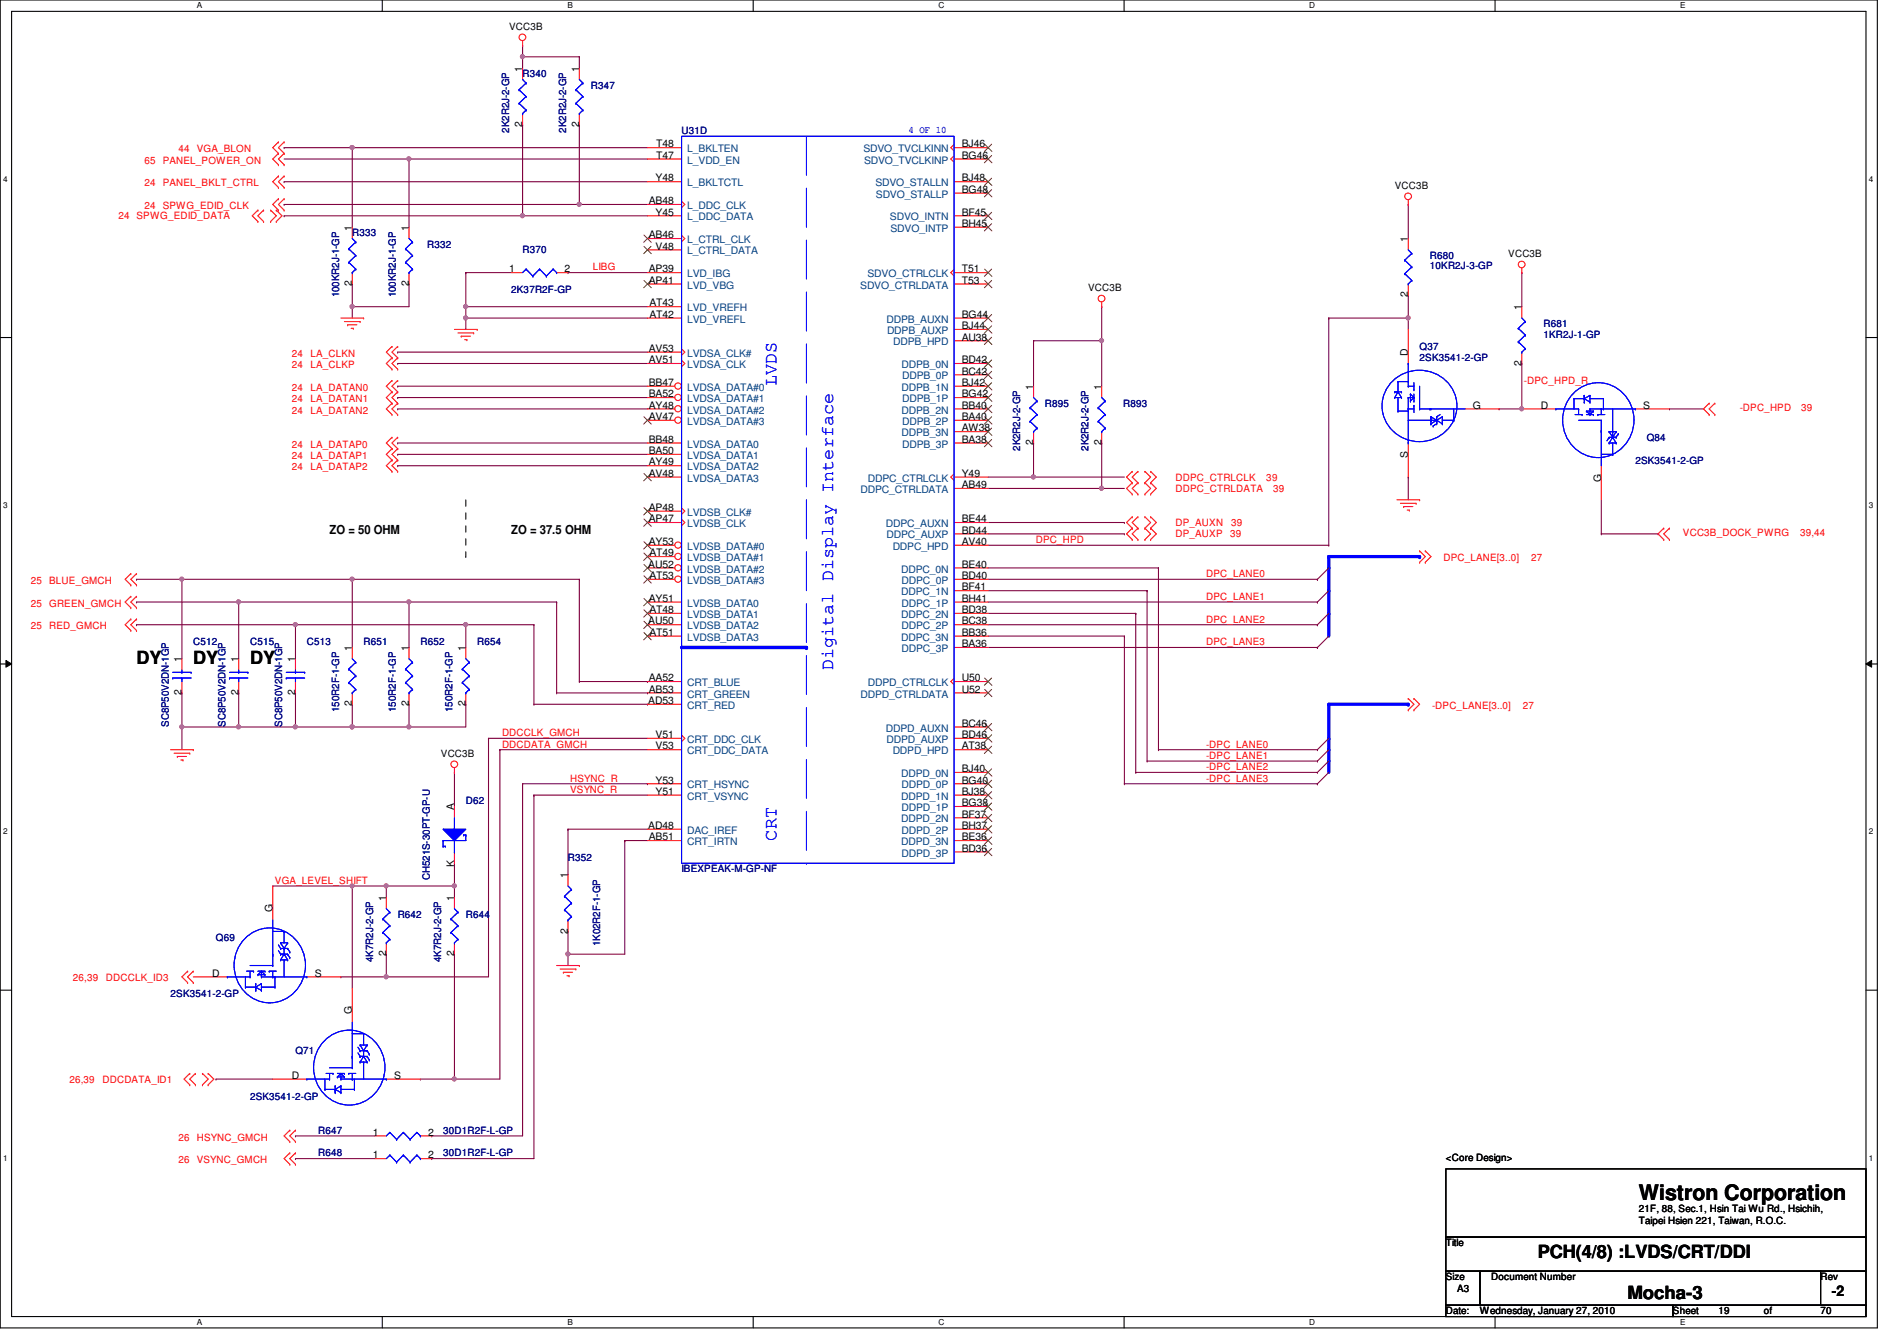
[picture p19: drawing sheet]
<svg xmlns="http://www.w3.org/2000/svg" width="297mm" height="210mm" viewBox="0 0 297 210" stroke-linecap="round" stroke-linejoin="round" font-family="sans-serif">
<defs><g id="words">
<text font-size="3.3" x="256.6" y="187.9">Wistron Corporation</text>
<g font-size="2.8" fill="#00f">
<text x="121.6" y="60.5" transform="rotate(-90 121.6 60.5)">LVDS</text>
<text x="130.5" y="104.9" transform="rotate(-90 130.5 104.9)">Digital Display Interface</text>
<text x="121.6" y="131.6" transform="rotate(-90 121.6 131.6)">CRT</text>
</g>
<g font-size="2.8">
<text x="21.4" y="104">DY</text>
<text x="30.3" y="104">DY</text>
<text x="39.2" y="104">DY</text>
<text x="240.8" y="197">PCH(4/8) :LVDS/CRT/DDI</text>
<text x="254.8" y="203.4">Mocha-3</text>
</g>
<text font-size="2.3" x="286.8" y="202.9">-2</text>
<g font-size="1.9">
<text x="51.6" y="83.6">ZO = 50 OHM</text>
<text x="80" y="83.6">ZO = 37.5 OHM</text>
</g>
<g font-size="1.6">
<text x="79.7" y="4.7">VCC3B</text>
<text x="81.8" y="11.2" transform="rotate(-90 81.8 11.2)">1</text>
<text x="90.7" y="11.2" transform="rotate(-90 90.7 11.2)">1</text>
<text x="81.8" y="19.9" transform="rotate(-90 81.8 19.9)">2</text>
<text x="90.7" y="19.9" transform="rotate(-90 90.7 19.9)">2</text>
<text x="102.7" y="23.1">T48</text>
<text x="150.6" y="23.1">BJ46</text>
<text x="102.7" y="28.4">Y48</text>
<text x="102.7" y="24.8">T47</text>
<text x="150.6" y="24.8">BG46</text>
<text x="150.6" y="28.4">BJ48</text>
<text x="218.4" y="29.5">VCC3B</text>
<text x="101.6" y="32">AB48</text>
<text x="102.7" y="33.7">Y45</text>
<text x="150.6" y="30.2">BG48</text>
<text x="150.6" y="35.5">BH45</text>
<text x="150.6" y="33.7">BF45</text>
<text x="55.1" y="36.1" transform="rotate(-90 55.1 36.1)">1</text>
<text x="64" y="36.1" transform="rotate(-90 64 36.1)">1</text>
<text x="101.6" y="37.3">AB46</text>
<text x="102.7" y="39.1">V48</text>
<text x="220.5" y="37.9" transform="rotate(-90 220.5 37.9)">1</text>
<text x="236.2" y="40.2">VCC3B</text>
<text x="55.1" y="44.8" transform="rotate(-90 55.1 44.8)">2</text>
<text x="64" y="44.8" transform="rotate(-90 64 44.8)">2</text>
<text x="79.7" y="42.6">1</text>
<text x="88.4" y="42.6">2</text>
<text x="101.6" y="42.6">AP39</text>
<text x="101.6" y="44.4">AP41</text>
<text x="101.7" y="48">AT43</text>
<text x="150.6" y="42.6">T51</text>
<text x="150.6" y="44.4">T53</text>
<text x="170.4" y="45.6">VCC3B</text>
<text x="220.5" y="46.6" transform="rotate(-90 220.5 46.6)">2</text>
<text x="101.7" y="49.7">AT42</text>
<text x="150.6" y="49.7">BG44</text>
<text x="150.6" y="51.5">BJ44</text>
<text x="150.6" y="53.3">AU38</text>
<text x="238.2" y="48.6" transform="rotate(-90 238.2 48.6)">1</text>
<text x="101.6" y="55.1">AV53</text>
<text x="101.6" y="56.9">AV51</text>
<text x="150.6" y="56.9">BD42</text>
<text x="150.6" y="58.6">BC42</text>
<text x="220.5" y="55.7" transform="rotate(-90 220.5 55.7)">D</text>
<text x="238.2" y="57.2" transform="rotate(-90 238.2 57.2)">2</text>
<text x="101.6" y="60.4">BB47</text>
<text x="101.6" y="62.2">BA52</text>
<text x="101.6" y="64">AY48</text>
<text x="101.6" y="65.7">AV47</text>
<text x="150.6" y="60.4">BJ42</text>
<text x="150.6" y="64">BB40</text>
<text x="150.6" y="62.2">BG42</text>
<text x="150.6" y="65.7">BA40</text>
<text x="161.8" y="61" transform="rotate(-90 161.8 61)">1</text>
<text x="172.5" y="61" transform="rotate(-90 172.5 61)">1</text>
<text x="230.6" y="64">G</text>
<text x="241.3" y="64">D</text>
<text x="257.3" y="64">S</text>
<text x="101.6" y="69.3">BB48</text>
<text x="101.6" y="71.1">BA50</text>
<text x="150.6" y="67.5">AW38</text>
<text x="150.6" y="69.3">BA38</text>
<text x="161.8" y="69.7" transform="rotate(-90 161.8 69.7)">2</text>
<text x="172.5" y="69.7" transform="rotate(-90 172.5 69.7)">2</text>
<text x="220.5" y="71.7" transform="rotate(-90 220.5 71.7)">S</text>
<text x="101.6" y="72.9">AY49</text>
<text x="101.6" y="74.6">AV48</text>
<text x="150.6" y="74.6">Y49</text>
<text x="150.6" y="76.4">AB49</text>
<text x="250.7" y="75.4" transform="rotate(-90 250.7 75.4)">G</text>
<text x="101.6" y="80">AP48</text>
<text x="101.6" y="81.7">AP47</text>
<text x="150.6" y="81.7">BE44</text>
<text x="150.6" y="83.5">BD44</text>
<text x="101.5" y="88.9">AU52</text>
<text x="101.6" y="85.3">AY53</text>
<text x="101.7" y="87.1">AT49</text>
<text x="150.6" y="88.9">BE40</text>
<text x="150.6" y="85.3">AV40</text>
<text x="101.6" y="94.2">AY51</text>
<text x="101.7" y="90.6">AT53</text>
<text x="101.7" y="96">AT48</text>
<text x="150.6" y="92.4">BF41</text>
<text x="150.6" y="96">BD38</text>
<text x="150.6" y="94.2">BH41</text>
<text x="150.6" y="90.6">BD40</text>
<text x="55.1" y="101.9" transform="rotate(-90 55.1 101.9)">1</text>
<text x="64" y="101.9" transform="rotate(-90 64 101.9)">1</text>
<text x="72.9" y="101.9" transform="rotate(-90 72.9 101.9)">1</text>
<text x="101.5" y="97.7">AU50</text>
<text x="101.7" y="99.5">AT51</text>
<text x="150.6" y="99.5">BB36</text>
<text x="150.6" y="97.7">BC38</text>
<text x="150.6" y="101.3">BA36</text>
<text x="28.4" y="103.7" transform="rotate(-90 28.4 103.7)">1</text>
<text x="37.3" y="103.7" transform="rotate(-90 37.3 103.7)">1</text>
<text x="46.2" y="103.7" transform="rotate(-90 46.2 103.7)">1</text>
<text x="101.6" y="106.6">AA52</text>
<text x="150.6" y="106.6">U50</text>
<text x="28.4" y="108.8" transform="rotate(-90 28.4 108.8)">2</text>
<text x="37.3" y="108.8" transform="rotate(-90 37.3 108.8)">2</text>
<text x="46.2" y="108.8" transform="rotate(-90 46.2 108.8)">2</text>
<text x="55.1" y="110.6" transform="rotate(-90 55.1 110.6)">2</text>
<text x="64" y="110.6" transform="rotate(-90 64 110.6)">2</text>
<text x="72.9" y="110.6" transform="rotate(-90 72.9 110.6)">2</text>
<text x="101.5" y="110.2">AD53</text>
<text x="101.6" y="108.4">AB53</text>
<text x="150.6" y="108.4">U52</text>
<text x="150.6" y="113.7">BC46</text>
<text x="69" y="118.4">VCC3B</text>
<text x="102.7" y="115.5">V51</text>
<text x="102.7" y="117.3">V53</text>
<text x="150.6" y="115.5">BD46</text>
<text x="150.6" y="117.3">AT38</text>
<text x="102.7" y="122.6">Y53</text>
<text x="102.7" y="124.4">Y51</text>
<text x="150.6" y="120.9">BJ40</text>
<text x="150.6" y="124.4">BJ38</text>
<text x="150.6" y="122.6">BG40</text>
<text x="71.1" y="126.8" transform="rotate(-90 71.1 126.8)">A</text>
<text x="101.5" y="129.8">AD48</text>
<text x="101.6" y="131.5">AB51</text>
<text x="150.6" y="128">BF37</text>
<text x="150.6" y="131.5">BE36</text>
<text x="150.6" y="129.8">BH37</text>
<text x="150.6" y="126.2">BG38</text>
<text x="71.1" y="135.7" transform="rotate(-90 71.1 135.7)">K</text>
<text x="88.9" y="137.5" transform="rotate(-90 88.9 137.5)">1</text>
<text x="150.6" y="133.3">BD36</text>
<text x="42.7" y="142.8" transform="rotate(-90 42.7 142.8)">G</text>
<text x="60.4" y="141" transform="rotate(-90 60.4 141)">1</text>
<text x="71.1" y="141" transform="rotate(-90 71.1 141)">1</text>
<text x="60.4" y="149.7" transform="rotate(-90 60.4 149.7)">2</text>
<text x="71.1" y="149.7" transform="rotate(-90 71.1 149.7)">2</text>
<text x="88.9" y="146.1" transform="rotate(-90 88.9 146.1)">2</text>
<text x="33.2" y="152.9">D</text>
<text x="49.3" y="152.9">S</text>
<text x="55.1" y="158.8" transform="rotate(-90 55.1 158.8)">G</text>
<text x="45.7" y="168.9">D</text>
<text x="61.7" y="168.9">S</text>
<text x="58.4" y="177.8">1</text>
<text x="67.1" y="177.8">2</text>
<text x="58.4" y="181.3">1</text>
<text x="67.1" y="181.3">2</text>
<text x="226.4" y="181.7">&lt;Core Design&gt;</text>
<text x="256.6" y="189.7">21F, 88, Sec.1, Hsin Tai Wu Rd., Hsichih,</text>
<text x="256.6" y="191.6">Taipei Hsien 221, Taiwan, R.O.C.</text>
<text x="226.4" y="195.1">Title</text>
<text x="226.4" y="200.4">Size</text>
<text x="228.2" y="202.2">A3</text>
<text x="233.5" y="200.4">Document Number</text>
<text x="285.1" y="200.4">Rev</text>
<text x="226.4" y="205.7">Date:</text>
<text x="231.7" y="205.7">Wednesday, January 27, 2010</text>
<text x="262" y="205.7">Sheet</text>
<text x="269.1" y="205.7">19</text>
<text x="276.2" y="205.7">of</text>
<text x="285.1" y="205.7">70</text>
</g>
<g font-size="1.6" fill="#000080">
<text x="81.8" y="12.1">R340</text>
<text x="92.5" y="13.9">R347</text>
<text x="79.8" y="20.8" transform="rotate(-90 79.8 20.8)">2K2R2J-2-GP</text>
<text x="88.6" y="20.8" transform="rotate(-90 88.6 20.8)">2K2R2J-2-GP</text>
<text x="106.7" y="21">U31D</text>
<text x="55.2" y="37">R333</text>
<text x="66.9" y="38.8">R332</text>
<text x="81.8" y="39.7">R370</text>
<text x="223.9" y="40.6">R680</text>
<text x="53.1" y="46.6" transform="rotate(-90 53.1 46.6)">100KR2J-1-GP</text>
<text x="62" y="46.6" transform="rotate(-90 62 46.6)">100KR2J-1-GP</text>
<text x="80" y="45.9">2K37R2F-GP</text>
<text x="223.9" y="42.2">10KR2J-3-GP</text>
<text x="241.7" y="51.2">R681</text>
<text x="241.7" y="52.8">1KR2J-1-GP</text>
<text x="222.3" y="54.8">Q37</text>
<text x="222.3" y="56.6">2SK3541-2-GP</text>
<text x="163.6" y="63.7">R895</text>
<text x="175.9" y="63.7">R893</text>
<text x="159.8" y="70.6" transform="rotate(-90 159.8 70.6)">2K2R2J-2-GP</text>
<text x="170.4" y="70.6" transform="rotate(-90 170.4 70.6)">2K2R2J-2-GP</text>
<text x="257.8" y="69">Q84</text>
<text x="256.1" y="72.6">2SK3541-2-GP</text>
<text x="30.3" y="101">C512</text>
<text x="39.2" y="101">C515</text>
<text x="48" y="101">C513</text>
<text x="56.9" y="101">R651</text>
<text x="65.8" y="101">R652</text>
<text x="74.7" y="101">R654</text>
<text x="26.4" y="113.8" transform="rotate(-90 26.4 113.8)">SC8P50V2DN-1GP</text>
<text x="35.3" y="113.8" transform="rotate(-90 35.3 113.8)">SC8P50V2DN-1GP</text>
<text x="44.2" y="113.8" transform="rotate(-90 44.2 113.8)">SC8P50V2DN-1GP</text>
<text x="53.1" y="111.5" transform="rotate(-90 53.1 111.5)">150R2F-1-GP</text>
<text x="62" y="111.5" transform="rotate(-90 62 111.5)">150R2F-1-GP</text>
<text x="70.9" y="111.5" transform="rotate(-90 70.9 111.5)">150R2F-1-GP</text>
<text x="72.9" y="125.9">D62</text>
<text x="67.3" y="137.8" transform="rotate(-90 67.3 137.8)">CH521S-30PT-GP-U</text>
<text x="88.9" y="134.8">R352</text>
<text x="106.7" y="136.6">IBEXPEAK-M-GP-NF</text>
<text x="62.3" y="143.7">R642</text>
<text x="72.9" y="143.7">R644</text>
<text x="33.8" y="147.2">Q69</text>
<text x="94" y="148.1" transform="rotate(-90 94 148.1)">1K02R2F-1-GP</text>
<text x="58.4" y="150.6" transform="rotate(-90 58.4 150.6)">4K7R2J-2-GP</text>
<text x="69.1" y="150.6" transform="rotate(-90 69.1 150.6)">4K7R2J-2-GP</text>
<text x="26.7" y="156.1">2SK3541-2-GP</text>
<text x="46.3" y="165">Q71</text>
<text x="39.2" y="172.1">2SK3541-2-GP</text>
<text x="49.8" y="177.5">R647</text>
<text x="69.4" y="177.5">30D1R2F-L-GP</text>
<text x="49.8" y="181">R648</text>
<text x="69.4" y="181">30D1R2F-L-GP</text>
</g>
<g font-size="1.6" fill="#f00">
<text x="27.9" y="23.8">44</text>
<text x="30.8" y="23.8">VGA_BLON</text>
<text x="22.6" y="29.2">24</text>
<text x="22.6" y="25.6">65</text>
<text x="25.5" y="29.2">PANEL_BKLT_CTRL</text>
<text x="25.5" y="25.6">PANEL_POWER_ON</text>
<text x="18.5" y="34.3">24 SPWG_EDID_DATA</text>
<text x="22.6" y="32.7">24</text>
<text x="25.5" y="32.7">SPWG_EDID_CLK</text>
<text x="92.8" y="42.3">LIBG</text>
<text x="45.7" y="55.8">24</text>
<text x="45.7" y="57.6">24</text>
<text x="48.6" y="55.8">LA_CLKN</text>
<text x="48.6" y="57.6">LA_CLKP</text>
<text x="45.7" y="61.2">24</text>
<text x="45.7" y="62.9">24</text>
<text x="45.7" y="64.7">24</text>
<text x="48.6" y="61.2">LA_DATAN0</text>
<text x="48.6" y="62.9">LA_DATAN1</text>
<text x="48.6" y="64.7">LA_DATAN2</text>
<text x="238.6" y="60.1">-DPC_HPD_R</text>
<text x="272.4" y="64.4">-DPC_HPD</text>
<text x="282" y="64.4">39</text>
<text x="45.7" y="70.1">24</text>
<text x="45.7" y="71.8">24</text>
<text x="48.6" y="70.1">LA_DATAP0</text>
<text x="48.6" y="71.8">LA_DATAP1</text>
<text x="45.7" y="73.6">24</text>
<text x="48.6" y="73.6">LA_DATAP2</text>
<text x="184.1" y="75.2">DDPC_CTRLCLK</text>
<text x="184.1" y="77">DDPC_CTRLDATA</text>
<text x="198.3" y="75.2">39</text>
<text x="199.3" y="77">39</text>
<text x="184.1" y="82.3">DP_AUXN</text>
<text x="192.8" y="82.3">39</text>
<text x="263.5" y="83.9">VCC3B_DOCK_PWRG</text>
<text x="281.9" y="83.9">39,44</text>
<text x="162.2" y="85">DPC_HPD</text>
<text x="184.1" y="84.1">DP_AUXP</text>
<text x="192.6" y="84.1">39</text>
<text x="226" y="87.8">DPC_LANE[3..0]</text>
<text x="239.7" y="87.8">27</text>
<text x="4.8" y="91.4">25</text>
<text x="4.8" y="95">25</text>
<text x="7.7" y="91.4">BLUE_GMCH</text>
<text x="7.7" y="95">GREEN_GMCH</text>
<text x="188.8" y="90.3">DPC_LANE0</text>
<text x="188.8" y="93.9">DPC_LANE1</text>
<text x="4.8" y="98.5">25</text>
<text x="7.7" y="98.5">RED_GMCH</text>
<text x="188.8" y="97.5">DPC_LANE2</text>
<text x="188.8" y="101">DPC_LANE3</text>
<text x="224.2" y="111">-DPC_LANE[3..0]</text>
<text x="238.5" y="111">27</text>
<text x="78.6" y="117">DDCDATA_GMCH</text>
<text x="78.6" y="115.2">DDCCLK_GMCH</text>
<text x="188.8" y="118.8">-DPC_LANE1</text>
<text x="188.8" y="117">-DPC_LANE0</text>
<text x="89.3" y="124.1">VSYNC_R</text>
<text x="89.3" y="122.3">HSYNC_R</text>
<text x="188.8" y="122.3">-DPC_LANE3</text>
<text x="188.8" y="120.6">-DPC_LANE2</text>
<text x="43" y="138.3">VGA_LEVEL_SHIFT</text>
<text x="11.4" y="153.6">26,39</text>
<text x="16.6" y="153.6">DDCCLK_ID3</text>
<text x="10.9" y="169.5">26,39</text>
<text x="16" y="169.5">DDCDATA_ID1</text>
<text x="27.9" y="178.5">26</text>
<text x="30.8" y="178.5">HSYNC_GMCH</text>
<text x="27.9" y="182.1">26</text>
<text x="30.8" y="182.1">VSYNC_GMCH</text>
</g>
<g font-size="1.6" fill="#004080">
<text x="107.6" y="23.8">L_BKLTEN</text>
<text x="135.2" y="23.8">SDVO_TVCLKINN</text>
<text x="107.6" y="29.2">L_BKLTCTL</text>
<text x="107.6" y="25.6">L_VDD_EN</text>
<text x="135.3" y="25.6">SDVO_TVCLKINP</text>
<text x="137.1" y="29.2">SDVO_STALLN</text>
<text x="107.6" y="32.7">L_DDC_CLK</text>
<text x="107.6" y="34.5">L_DDC_DATA</text>
<text x="137.2" y="30.9">SDVO_STALLP</text>
<text x="139.4" y="34.5">SDVO_INTN</text>
<text x="107.6" y="38.1">L_CTRL_CLK</text>
<text x="107.6" y="39.8">L_CTRL_DATA</text>
<text x="139.4" y="36.3">SDVO_INTP</text>
<text x="107.6" y="43.4">LVD_IBG</text>
<text x="107.6" y="45.2">LVD_VBG</text>
<text x="134.7" y="45.2">SDVO_CTRLDATA</text>
<text x="135.8" y="43.4">SDVO_CTRLCLK</text>
<text x="107.6" y="48.7">LVD_VREFH</text>
<text x="107.6" y="50.5">LVD_VREFL</text>
<text x="138.8" y="50.5">DDPB_AUXN</text>
<text x="138.9" y="52.3">DDPB_AUXP</text>
<text x="107.6" y="55.8">LVDSA_CLK#</text>
<text x="107.6" y="57.6">LVDSA_CLK</text>
<text x="139.9" y="54.1">DDPB_HPD</text>
<text x="141.2" y="57.6">DDPB_0N</text>
<text x="141.3" y="59.4">DDPB_0P</text>
<text x="107.6" y="61.2">LVDSA_DATA#0</text>
<text x="107.6" y="62.9">LVDSA_DATA#1</text>
<text x="107.6" y="64.7">LVDSA_DATA#2</text>
<text x="141.2" y="61.2">DDPB_1N</text>
<text x="141.2" y="64.7">DDPB_2N</text>
<text x="141.3" y="62.9">DDPB_1P</text>
<text x="107.6" y="66.5">LVDSA_DATA#3</text>
<text x="107.6" y="70.1">LVDSA_DATA0</text>
<text x="107.6" y="71.8">LVDSA_DATA1</text>
<text x="141.2" y="68.3">DDPB_3N</text>
<text x="141.3" y="66.5">DDPB_2P</text>
<text x="141.3" y="70.1">DDPB_3P</text>
<text x="107.6" y="73.6">LVDSA_DATA2</text>
<text x="107.6" y="75.4">LVDSA_DATA3</text>
<text x="134.7" y="77.2">DDPC_CTRLDATA</text>
<text x="135.9" y="75.4">DDPC_CTRLCLK</text>
<text x="107.6" y="80.7">LVDSB_CLK#</text>
<text x="107.6" y="82.5">LVDSB_CLK</text>
<text x="138.7" y="82.5">DDPC_AUXN</text>
<text x="107.6" y="86.1">LVDSB_DATA#0</text>
<text x="107.6" y="87.8">LVDSB_DATA#1</text>
<text x="107.6" y="89.6">LVDSB_DATA#2</text>
<text x="138.8" y="84.3">DDPC_AUXP</text>
<text x="139.8" y="86.1">DDPC_HPD</text>
<text x="141.1" y="89.6">DDPC_0N</text>
<text x="107.6" y="91.4">LVDSB_DATA#3</text>
<text x="107.6" y="95">LVDSB_DATA0</text>
<text x="141.1" y="93.2">DDPC_1N</text>
<text x="141.2" y="95">DDPC_1P</text>
<text x="141.2" y="91.4">DDPC_0P</text>
<text x="107.6" y="96.7">LVDSB_DATA1</text>
<text x="107.6" y="98.5">LVDSB_DATA2</text>
<text x="107.6" y="100.3">LVDSB_DATA3</text>
<text x="141.1" y="96.7">DDPC_2N</text>
<text x="141.1" y="100.3">DDPC_3N</text>
<text x="141.2" y="98.5">DDPC_2P</text>
<text x="107.6" y="107.4">CRT_BLUE</text>
<text x="135.9" y="107.4">DDPD_CTRLCLK</text>
<text x="141.2" y="102.1">DDPC_3P</text>
<text x="107.6" y="109.2">CRT_GREEN</text>
<text x="107.6" y="111">CRT_RED</text>
<text x="134.7" y="109.2">DDPD_CTRLDATA</text>
<text x="107.6" y="116.3">CRT_DDC_CLK</text>
<text x="107.6" y="118.1">CRT_DDC_DATA</text>
<text x="138.7" y="114.5">DDPD_AUXN</text>
<text x="138.8" y="116.3">DDPD_AUXP</text>
<text x="139.8" y="118.1">DDPD_HPD</text>
<text x="107.6" y="123.4">CRT_HSYNC</text>
<text x="107.6" y="125.2">CRT_VSYNC</text>
<text x="141.1" y="121.6">DDPD_0N</text>
<text x="141.1" y="125.2">DDPD_1N</text>
<text x="141.2" y="123.4">DDPD_0P</text>
<text x="107.6" y="130.5">DAC_IREF</text>
<text x="141.1" y="128.7">DDPD_2N</text>
<text x="141.2" y="130.5">DDPD_2P</text>
<text x="141.2" y="127">DDPD_1P</text>
<text x="107.6" y="132.3">CRT_IRTN</text>
<text x="141.1" y="132.3">DDPD_3N</text>
<text x="141.2" y="134.1">DDPD_3P</text>
</g>
<text font-size="1.6" fill="#00f" x="142.3" y="20.8">4 OF 10</text>
<g font-size="1.3">
<text x="30.8" y="1.3">A</text>
<text x="88.9" y="1.3">B</text>
<text x="146.9" y="1.3">C</text>
<text x="205" y="1.3">D</text>
<text x="263.1" y="1.3">E</text>
<text x=".5" y="28.4">4</text>
<text x="292.6" y="28.4">4</text>
<text x=".5" y="79.5">3</text>
<text x="292.6" y="79.5">3</text>
<text x=".5" y="130.6">2</text>
<text x="292.6" y="130.6">2</text>
<text x=".5" y="181.7">1</text>
<text x="292.6" y="181.7">1</text>
<text x="30.8" y="207.4">A</text>
<text x="88.9" y="207.4">B</text>
<text x="146.9" y="207.4">C</text>
<text x="205" y="207.4">D</text>
<text x="263.1" y="207.4">E</text>
</g>
</g></defs>
<path d="M0 0h294v207.9h-294zM1.8 1.8h290.4v204.3h-290.4z" fill="none" stroke="#000" stroke-width=".17"/>
<g fill="#fff">
<path d="M30.8 .2h.8v1.4h-.8z"/>
<path d="M30.8 206.2h.8v1.4h-.8z"/>
</g>
<path d="M59.9 0v1.8M59.9 206.1v1.8" fill="none" stroke="#000" stroke-width=".17"/>
<g fill="#fff">
<path d="M88.9 .2h.8v1.4h-.8z"/>
<path d="M88.9 206.2h.8v1.4h-.8z"/>
</g>
<path d="M117.9 0v1.8M117.9 206.1v1.8" fill="none" stroke="#000" stroke-width=".17"/>
<g fill="#fff">
<path d="M146.9 .2h.9v1.4h-.9z"/>
<path d="M146.9 206.2h.9v1.4h-.9z"/>
</g>
<path d="M176 0v1.8M176 206.1v1.8" fill="none" stroke="#000" stroke-width=".17"/>
<g fill="#fff">
<path d="M205 .2h.9v1.4h-.9z"/>
<path d="M205 206.2h.9v1.4h-.9z"/>
</g>
<path d="M234.1 0v1.8M234.1 206.1v1.8" fill="none" stroke="#000" stroke-width=".17"/>
<g fill="#fff">
<path d="M263.1 .2h.8v1.4h-.8z"/>
<path d="M263.1 206.2h.8v1.4h-.8z"/>
<path d="M.5 27.3h.7v1.4h-.7z"/>
<path d="M292.6 27.3h.7v1.4h-.7z"/>
<path d="M.5 78.4h.7v1.4h-.7z"/>
<path d="M292.6 78.4h.7v1.4h-.7z"/>
</g>
<path d="M0 52.8h1.8M292.2 52.8h1.8" fill="none" stroke="#000" stroke-width=".17"/>
<g fill="#fff">
<path d="M.5 129.5h.7v1.4h-.7z"/>
<path d="M292.6 129.5h.7v1.4h-.7z"/>
</g>
<path d="M0 103.9h1.8M292.2 103.9h1.8" fill="none" stroke="#000" stroke-width=".17"/>
<path d="M.9 103.4l.9 .5-.9 .5zM292.2 103.9l.9-.5v1z" fill="#000"/>
<path d="M.9 103.4l.9 .5-.9 .5zM292.2 103.9l.9-.5v1z" fill="none" stroke="#000" stroke-width=".16"/>
<g fill="#fff">
<path d="M.5 180.5h.7v1.4h-.7z"/>
<path d="M292.6 180.5h.7v1.4h-.7z"/>
</g>
<path d="M0 155h1.8M292.2 155h1.8" fill="none" stroke="#000" stroke-width=".17"/>
<path d="M88.9 129.8h.1M88.9 129.8h12.5M88.9 129.8v7.1M88.9 149.4h.1M88.9 149.4v1.7" fill="none" stroke="#800040" stroke-width=".17"/>
<circle cx="88.9" cy="149.3" r=".32" fill="#f0f"/>
<circle cx="88.9" cy="149.3" r=".32" fill="none" stroke="#f0f" stroke-width=".17"/>
<g fill="none" stroke="#800040" stroke-width=".17">
<path d="M76.5 115.6h.1M76.5 115.6v37.3M76.5 115.6h24.9M78.3 117.3h.1M78.3 117.3v51.6M42.7 138.7h.1M42.7 138.7h12.5M71.2 135.1h.1M71.2 135.1v3.6M81.8 122.7h.1M81.8 122.7v55.1h-14.2M81.8 122.7h19.6"/>
<path d="M83.6 124.5h.1M83.6 124.5h17.8M83.6 124.5v56.9h-16M97.8 131.6h.1M97.8 131.6h3.6M97.8 131.6v17.8h-8.9M101.4 122.7h.1M53.4 152.9h.1M60.5 149.4h.1M60.5 149.4v3.5h-7.1M88.9 149.4h.1M88.9 145.8h.1"/>
<path d="M88.9 145.8v3.6M46.3 177.8h.1M46.3 177.8h12.4M67.6 177.8h.1M46.3 181.4h.1M46.3 181.4h12.4M67.6 181.4h.1"/>
</g>
<circle cx="60.5" cy="152.9" r=".32" fill="#f0f"/>
<circle cx="60.5" cy="152.9" r=".32" fill="none" stroke="#f0f" stroke-width=".17"/>
<path d="M60.5 138.7h.1M60.5 138.7v1.8M60.5 152.9h.1M60.5 152.9h16M71.2 149.4h.1M71.2 149.4v19.5" fill="none" stroke="#800040" stroke-width=".17"/>
<circle cx="71.1" cy="168.9" r=".32" fill="#f0f"/>
<circle cx="71.1" cy="168.9" r=".32" fill="none" stroke="#f0f" stroke-width=".17"/>
<path d="M55.2 138.7h.1M55.2 138.7v16M71.2 168.9h.1M71.2 168.9h7.1" fill="none" stroke="#800040" stroke-width=".17"/>
<circle cx="55.1" cy="138.7" r=".32" fill="#f0f"/>
<circle cx="55.1" cy="138.7" r=".32" fill="none" stroke="#f0f" stroke-width=".17"/>
<g fill="none" stroke="#800040" stroke-width=".17">
<path d="M78.3 117.3h.1M78.3 117.3h23.1M55.2 138.7h.1M55.2 138.7h16M60.5 138.7h.1M71.2 138.7h.1M71.2 120.9h.1M71.2 120.9v5.3M71.2 138.7v1.8M33.8 168.9h.1M33.8 168.9h8.9M65.8 168.9h.1"/>
<path d="M65.8 168.9h5.4"/>
</g>
<circle cx="71.1" cy="138.7" r=".32" fill="#f0f"/>
<circle cx="71.1" cy="138.7" r=".32" fill="none" stroke="#f0f" stroke-width=".17"/>
<circle cx="60.5" cy="138.7" r=".32" fill="#f0f"/>
<circle cx="60.5" cy="138.7" r=".32" fill="none" stroke="#f0f" stroke-width=".17"/>
<path d="M46.3 97.8h.1M46.3 97.8h26.6" fill="none" stroke="#800040" stroke-width=".17"/>
<circle cx="46.2" cy="97.8" r=".32" fill="#f0f"/>
<circle cx="46.2" cy="97.8" r=".32" fill="none" stroke="#f0f" stroke-width=".17"/>
<path d="M55.2 110.2h.1M55.2 113.8h.1M55.2 110.2v3.6M64 113.8h.1M72.9 110.2h.1M72.9 110.2v3.6h-17.7" fill="none" stroke="#800040" stroke-width=".17"/>
<circle cx="64" cy="113.8" r=".32" fill="#f0f"/>
<circle cx="64" cy="113.8" r=".32" fill="none" stroke="#f0f" stroke-width=".17"/>
<circle cx="55.1" cy="113.8" r=".32" fill="#f0f"/>
<circle cx="55.1" cy="113.8" r=".32" fill="none" stroke="#f0f" stroke-width=".17"/>
<path d="M28.5 90.7h.1M28.5 90.7h26.7M55.2 90.7h.1M55.2 90.7v10.6M64 110.2h.1M64 110.2v3.6" fill="none" stroke="#800040" stroke-width=".17"/>
<circle cx="55.1" cy="90.7" r=".32" fill="#f0f"/>
<circle cx="55.1" cy="90.7" r=".32" fill="none" stroke="#f0f" stroke-width=".17"/>
<circle cx="28.5" cy="90.7" r=".32" fill="#f0f"/>
<circle cx="28.5" cy="90.7" r=".32" fill="none" stroke="#f0f" stroke-width=".17"/>
<path d="M37.4 94.2h.1M37.4 94.2h26.6M64 94.2h.1M64 94.2v7.1" fill="none" stroke="#800040" stroke-width=".17"/>
<circle cx="64" cy="94.2" r=".32" fill="#f0f"/>
<circle cx="64" cy="94.2" r=".32" fill="none" stroke="#f0f" stroke-width=".17"/>
<circle cx="37.4" cy="94.2" r=".32" fill="#f0f"/>
<circle cx="37.4" cy="94.2" r=".32" fill="none" stroke="#f0f" stroke-width=".17"/>
<g fill="none" stroke="#800040" stroke-width=".17">
<path d="M21.4 97.8h.1M21.4 94.2h.1M21.4 90.7h.1M21.4 97.8h24.9M21.4 94.2h16M21.4 90.7h7.1M28.5 90.7h.1M28.5 90.7v12.4M37.4 94.2h.1M37.4 94.2v8.9M46.3 97.8h.1M46.3 97.8v5.3"/>
<path d="M72.9 97.8h.1M72.9 97.8v3.5M28.5 108.5h.1M28.5 108.5v5.3M37.4 108.5h.1M37.4 108.5v5.3M46.3 108.5h.1M46.3 113.8h.1M46.3 108.5v5.3M46.3 113.8h8.9"/>
</g>
<circle cx="55.1" cy="113.8" r=".32" fill="#f0f"/>
<circle cx="55.1" cy="113.8" r=".32" fill="none" stroke="#f0f" stroke-width=".17"/>
<circle cx="46.2" cy="113.8" r=".32" fill="#f0f"/>
<circle cx="46.2" cy="113.8" r=".32" fill="none" stroke="#f0f" stroke-width=".17"/>
<path d="M37.4 113.8h.1M37.4 113.8h8.9" fill="none" stroke="#800040" stroke-width=".17"/>
<circle cx="37.4" cy="113.8" r=".32" fill="#f0f"/>
<circle cx="37.4" cy="113.8" r=".32" fill="none" stroke="#f0f" stroke-width=".17"/>
<path d="M28.5 113.8h.1M28.5 113.8h8.9" fill="none" stroke="#800040" stroke-width=".17"/>
<circle cx="28.5" cy="113.8" r=".32" fill="#f0f"/>
<circle cx="28.5" cy="113.8" r=".32" fill="none" stroke="#f0f" stroke-width=".17"/>
<path d="M72.9 97.8h10.7M83.6 97.8h.1M28.5 113.8h.1M28.5 113.8v3.5" fill="none" stroke="#800040" stroke-width=".17"/>
<circle cx="72.9" cy="97.8" r=".32" fill="#f0f"/>
<circle cx="72.9" cy="97.8" r=".32" fill="none" stroke="#f0f" stroke-width=".17"/>
<g fill="none" stroke="#800040" stroke-width=".17">
<path d="M62.3 56.9h.1M62.3 55.1h.1M62.3 56.9h39.1M62.3 55.1h39.1M72.9 48h.1M72.9 48h28.5M88.9 42.7h.1M88.9 42.7h12.5M62.3 60.5h.1M62.3 62.2h.1M62.3 64h.1M62.3 69.3h.1"/>
<path d="M62.3 71.1h.1M62.3 72.9h.1M62.3 60.5h39.1M62.3 62.2h39.1M62.3 64h39.1M62.3 69.3h39.1M62.3 71.1h39.1M62.3 72.9h39.1M55.2 90.7h35.5M64 94.2h23.2M83.6 97.8v12.4M87.2 94.2h.1"/>
<path d="M87.2 94.2v14.3M90.7 90.7h.1M90.7 90.7v16M83.6 110.2h.1M83.6 110.2h17.8M87.2 108.5h.1M87.2 108.5h14.2M90.7 106.7h.1M90.7 106.7h10.7M101.4 110.2h.1M101.4 108.5h.1M101.4 106.7h.1"/>
</g>
<circle cx="72.9" cy="48" r=".32" fill="#f0f"/>
<circle cx="72.9" cy="48" r=".32" fill="none" stroke="#f0f" stroke-width=".17"/>
<path d="M72.9 42.7h.1M72.9 49.8h.1M72.9 42.7h7.1M72.9 49.8h28.5" fill="none" stroke="#800040" stroke-width=".17"/>
<circle cx="72.9" cy="49.8" r=".32" fill="#f0f"/>
<circle cx="72.9" cy="49.8" r=".32" fill="none" stroke="#f0f" stroke-width=".17"/>
<path d="M90.7 32h.1M90.7 32h10.7M72.9 48h.1M72.9 49.8h.1M72.9 48v3.6" fill="none" stroke="#800040" stroke-width=".17"/>
<circle cx="90.7" cy="32" r=".32" fill="#f0f"/>
<circle cx="90.7" cy="32" r=".32" fill="none" stroke="#f0f" stroke-width=".17"/>
<path d="M81.8 33.8h.1M81.8 33.8h19.6" fill="none" stroke="#800040" stroke-width=".17"/>
<circle cx="81.8" cy="33.8" r=".32" fill="#f0f"/>
<circle cx="81.8" cy="33.8" r=".32" fill="none" stroke="#f0f" stroke-width=".17"/>
<path d="M81.8 19.6h.1M81.8 19.6v14.2h-37.3M90.7 19.6h.1M90.7 19.6v12.4h-46.2M44.5 32h.1M44.5 33.8h.1M55.2 23.1h.1M55.2 23.1h46.2" fill="none" stroke="#800040" stroke-width=".17"/>
<circle cx="55.1" cy="23.1" r=".32" fill="#f0f"/>
<circle cx="55.1" cy="23.1" r=".32" fill="none" stroke="#f0f" stroke-width=".17"/>
<path d="M44.5 24.9h19.5M64 24.9h.1" fill="none" stroke="#800040" stroke-width=".17"/>
<circle cx="64" cy="24.9" r=".32" fill="#f0f"/>
<circle cx="64" cy="24.9" r=".32" fill="none" stroke="#f0f" stroke-width=".17"/>
<path d="M81.8 8.9h.1M81.8 8.9v1.8M81.8 8.9h8.9M90.7 8.9h.1" fill="none" stroke="#800040" stroke-width=".17"/>
<circle cx="81.8" cy="8.9" r=".32" fill="#f0f"/>
<circle cx="81.8" cy="8.9" r=".32" fill="none" stroke="#f0f" stroke-width=".17"/>
<g fill="none" stroke="#800040" stroke-width=".17">
<path d="M81.8 7.1h.1M81.8 7.1v1.8M90.7 10.7h.1M90.7 8.9v1.8M44.5 28.4h.1M44.5 23.1h.1M44.5 28.4h56.9M44.5 23.1h10.7M55.2 23.1h.1M55.2 23.1v12.5M64 24.9h.1M64 24.9v10.7"/>
<path d="M64 24.9h37.4M55.2 48h.1M64 44.4h.1M64 44.4v3.6h-8.8"/>
</g>
<circle cx="55.1" cy="48" r=".32" fill="#f0f"/>
<circle cx="55.1" cy="48" r=".32" fill="none" stroke="#f0f" stroke-width=".17"/>
<path d="M55.2 44.4h.1M55.2 48h.1M55.2 44.4v5.4M72.9 42.7h.1M72.9 42.7v5.3M154.7 74.7h7.1M161.8 74.7h.1" fill="none" stroke="#800040" stroke-width=".17"/>
<circle cx="161.8" cy="74.6" r=".32" fill="#f0f"/>
<circle cx="161.8" cy="74.6" r=".32" fill="none" stroke="#f0f" stroke-width=".17"/>
<path d="M154.7 76.5h17.8M172.5 76.5h.1" fill="none" stroke="#800040" stroke-width=".17"/>
<circle cx="172.5" cy="76.4" r=".32" fill="#f0f"/>
<circle cx="172.5" cy="76.4" r=".32" fill="none" stroke="#f0f" stroke-width=".17"/>
<g fill="none" stroke="#800040" stroke-width=".17">
<path d="M154.7 97.8h51.6M154.7 81.8h21.4M154.7 83.6h21.4M154.7 85.3h53.4M154.7 88.9h26.7M154.7 90.7h51.6M154.7 94.2h51.6M154.7 96h23.1M154.7 99.6h21.4M154.7 92.5h24.9M176.1 81.8h.1M176.1 83.6h.1"/>
<path d="M176.1 99.6h.1M176.1 99.6v23.1M177.8 96h.1M177.8 96v24.9M179.6 92.5h.1M179.6 92.5v26.6M181.4 88.9h.1M181.4 88.9v28.4M206.3 97.8h.1M206.3 90.7h.1M206.3 94.2h.1M208.1 85.3h.1"/>
<path d="M154.7 101.3h51.6M179.6 119.1h.1M179.6 119.1h26.7M181.4 117.3h.1M181.4 117.3h24.9M206.3 101.3h.1M176.1 122.7h.1M176.1 122.7h30.2M177.8 120.9h.1M177.8 120.9h28.5M206.3 122.7h.1"/>
</g>
<path d="M208.1 119.1v1.8" fill="none" stroke="#00f" stroke-width=".51"/>
<circle cx="208.1" cy="119.1" r=".25" fill="#00f"/>
<path d="M208.1 110.2h12.4" fill="none" stroke="#00f" stroke-width=".51"/>
<circle cx="220.5" cy="110.2" r=".25" fill="#00f"/>
<path d="M208.1 115.6v1.7" fill="none" stroke="#00f" stroke-width=".51"/>
<circle cx="208.1" cy="115.6" r=".25" fill="#00f"/>
<path d="M208.1 110.2v5.4" fill="none" stroke="#00f" stroke-width=".51"/>
<circle cx="208.1" cy="110.2" r=".25" fill="#00f"/>
<path d="M208.1 117.3v1.8" fill="none" stroke="#00f" stroke-width=".51"/>
<circle cx="208.1" cy="117.3" r=".25" fill="#00f"/>
<path d="M208.1 96v3.6" fill="none" stroke="#00f" stroke-width=".51"/>
<circle cx="208.1" cy="96" r=".25" fill="#00f"/>
<path d="M208.1 87.1h14.2" fill="none" stroke="#00f" stroke-width=".51"/>
<circle cx="222.3" cy="87.1" r=".25" fill="#00f"/>
<path d="M208.1 87.1v1.8" fill="none" stroke="#00f" stroke-width=".51"/>
<circle cx="208.1" cy="87.1" r=".25" fill="#00f"/>
<path d="M208.1 88.9v3.6" fill="none" stroke="#00f" stroke-width=".51"/>
<circle cx="208.1" cy="88.9" r=".25" fill="#00f"/>
<path d="M208.1 92.5v3.5" fill="none" stroke="#00f" stroke-width=".51"/>
<circle cx="208.1" cy="92.5" r=".25" fill="#00f"/>
<path d="M220.5 32h.1M220.5 32v5.3M208.1 49.8h.1M208.1 49.8v35.5M220.5 49.8h.1M220.5 49.8v1.8" fill="none" stroke="#800040" stroke-width=".17"/>
<circle cx="220.5" cy="49.8" r=".32" fill="#f0f"/>
<circle cx="220.5" cy="49.8" r=".32" fill="none" stroke="#f0f" stroke-width=".17"/>
<path d="M238.3 42.7h.1M238.3 56.9h.1M238.3 42.7v5.3M238.3 56.9v7.1h-3.6M220.5 74.7h.1M220.5 74.7v3.5M234.7 64h.1" fill="none" stroke="#800040" stroke-width=".17"/>
<circle cx="238.3" cy="64" r=".32" fill="#f0f"/>
<circle cx="238.3" cy="64" r=".32" fill="none" stroke="#f0f" stroke-width=".17"/>
<g fill="none" stroke="#800040" stroke-width=".17">
<path d="M172.5 53.3h.1M172.5 53.3v7.2M208.1 49.8h.1M220.5 46.2h.1M220.5 46.2v3.6h-12.4M172.5 69.3h.1M172.5 76.5h.1M172.5 69.3v7.2M172.5 76.5h3.6M250.7 78.2v5.4M261.4 64h.1M261.4 64h5.3"/>
<path d="M250.7 83.6h.1M250.7 83.6h8.9M259.6 83.6h.1"/>
</g>
<circle cx="172.5" cy="53.3" r=".32" fill="#f0f"/>
<circle cx="172.5" cy="53.3" r=".32" fill="none" stroke="#f0f" stroke-width=".17"/>
<g fill="none" stroke="#800040" stroke-width=".17">
<path d="M161.8 53.3h.1M161.8 53.3v7.2M172.5 48h.1M172.5 48v5.3h-10.7M161.8 69.3h.1M161.8 74.7h.1M161.8 69.3v5.4M161.8 74.7h14.3M206.3 90.7h.1M206.3 94.2h.1M206.3 97.8h.1M208.1 88.9l-1.8 1.8"/>
<path d="M208.1 92.5l-1.8 1.7M208.1 96l-1.8 1.8M208.1 99.6l-1.8 1.7M206.3 101.3h.1M206.3 117.3h.1M206.3 119.1h.1M208.1 115.6l-1.8 1.7M208.1 117.3l-1.8 1.8M208.1 119.1l-1.8 1.8M206.3 120.9h.1M206.3 122.7h.1M208.1 120.9l-1.8 1.8"/>
</g>
<g fill="none" stroke="#f00" stroke-width=".17">
<path d="M81.8 7.1h.1M81.8 6.4v.7M90.7 10.7v1.7M90.7 17.8v1.8M40.4 34.7h.1M40.4 32.9h.1M40.4 32.9l-.9 .9 .9 .9M41.3 32.9h.1M41.3 34.7h.1M41.3 32.9l-.9 .9 .9 .9M42.4 34.7h.1M42.4 32.9h.1"/>
<path d="M42.4 32.9l.9 .9-.9 .9M43.3 34.7h.1M43.3 32.9h.1M43.3 32.9l.9 .9-.9 .9M43.6 31.1h.1M43.6 32.9h.1M43.6 27.6h.1M43.6 29.3h.1M43.6 24h.1M43.6 25.8h.1M43.6 22.2h.1M43.6 31.1l-.9 .9 .9 .9"/>
<path d="M43.6 27.6l-.9 .8 .9 .9M43.6 24l-.9 .9 .9 .9M43.6 22.2l-.9 .9 .9 .9M44.5 31.1h.1M44.5 32.9h.1M44.5 27.6h.1M44.5 29.3h.1M44.5 24h.1M44.5 25.8h.1M44.5 22.2h.1M44.5 31.1l-.9 .9 .9 .9M44.5 27.6l-.9 .8 .9 .9"/>
<path d="M44.5 24l-.9 .9 .9 .9M44.5 22.2l-.9 .9 .9 .9M55.2 35.6v1.7M220.5 32h.1M220.5 31.3v.7M220.5 37.3v1.8M53.4 49.8h3.5M53.9 50.3h2.5M54.4 50.8h.1M54.4 50.8h1.5M55 51.4h.3M55.2 42.7v1.7"/>
<path d="M55.3 51.4h.1M56.4 50.3h.1M56.9 49.8h.1M61.4 54.2h.1M61.4 56h.1M61.4 57.8h.1M61.4 59.6h.1M61.4 56l-.9 .9 .9 .9M61.4 54.2l-.9 .9 .9 .9M61.4 59.6l-.9 .9 .9 .8M62.3 54.2h.1M62.3 56h.1"/>
<path d="M62.3 57.8h.1M62.3 59.6h.1M62.3 56l-.9 .9 .9 .9M62.3 54.2l-.9 .9 .9 .9M62.3 59.6l-.9 .9 .9 .8M71.2 51.6h3.5M71.7 52.1h2.5M72.2 52.6h.1M72.2 52.6h1.5M72.8 53.2h.3M73.1 53.2h.1M74.2 52.1h.1"/>
<path d="M74.7 51.6h.1M172.5 48h.1M172.5 47.3v.7M220.5 44.4v1.8M220.5 51.6v5.3M238.3 42.7h.1M238.3 42v.7M61.4 61.3h.1M61.4 63.1h.1M61.4 64.9h.1M61.4 68.5h.1M61.4 70.2h.1"/>
<path d="M61.4 72h.1M61.4 73.8h.1M61.4 61.3l-.9 .9 .9 .9M61.4 63.1l-.9 .9 .9 .9M61.4 68.5l-.9 .8 .9 .9M61.4 70.2l-.9 .9 .9 .9M61.4 72l-.9 .9 .9 .9M62.3 61.3h.1M62.3 63.1h.1M62.3 64.9h.1M62.3 68.5h.1M62.3 70.2h.1"/>
<path d="M62.3 72h.1M62.3 73.8h.1M62.3 61.3l-.9 .9 .9 .9M62.3 63.1l-.9 .9 .9 .9M62.3 68.5l-.9 .8 .9 .9M62.3 70.2l-.9 .9 .9 .9M62.3 72l-.9 .9 .9 .9M161.8 60.5v1.7M161.8 67.6v1.7M172.5 60.5v1.7M172.5 67.6v1.7M177.3 75.6h.1"/>
<path d="M177.3 73.8h.1M177.3 77.3h.1M177.3 73.8l-.9 .9 .9 .9M177.3 75.6l-.9 .9 .9 .8M178.2 75.6h.1M178.2 73.8h.1M178.2 77.3h.1M178.2 73.8l-.9 .9 .9 .9M178.2 75.6l-.9 .9 .9 .8M179.3 73.8h.1M179.3 75.6h.1M179.3 77.3h.1"/>
<path d="M179.3 73.8l.9 .9-.9 .9M179.3 75.6l.9 .9-.9 .8M180.2 75.6h.1M180.2 73.8h.1M180.2 77.3h.1M180.2 73.8l.9 .9-.9 .9M180.2 75.6l.9 .9-.9 .8M218.7 78.2h3.6M219.3 78.8h2.4M219.8 79.3h.1M219.8 79.3h1.4M220.3 79.8h.4"/>
<path d="M220.5 69.3v5.4M220.7 79.8h.1M221.7 78.8h.1M222.3 78.2h.1M229.4 64h5.3M238.3 64h5.3M250.7 72.9v5.3M256.1 64h5.3M267.6 64.9h.1M267.6 63.1h.1M267.6 63.1l-.9 .9 .9 .9M268.5 63.1h.1"/>
<path d="M268.5 64.9h.1M268.5 63.1l-.9 .9 .9 .9M20.5 89.8h.1M20.5 91.6h.1M20.5 93.3h.1M20.5 95.1h.1M20.5 96.9h.1M20.5 98.7h.1M20.5 89.8l-.9 .9 .9 .9M20.5 93.3l-.9 .9 .9 .9M20.5 96.9l-.9 .9 .9 .9M21.4 89.8h.1"/>
<path d="M21.4 91.6h.1M21.4 93.3h.1M21.4 95.1h.1M21.4 96.9h.1M21.4 98.7h.1M21.4 89.8l-.9 .9 .9 .9M21.4 93.3l-.9 .9 .9 .9M21.4 96.9l-.9 .9 .9 .9M177.3 82.7h.1M177.3 80.9h.1M177.3 84.5h.1M177.3 80.9l-.9 .9 .9 .9"/>
<path d="M177.3 82.7l-.9 .9 .9 .9M178.2 82.7h.1M178.2 80.9h.1M178.2 84.5h.1M178.2 80.9l-.9 .9 .9 .9M178.2 82.7l-.9 .9 .9 .9M179.3 80.9h.1M179.3 82.7h.1M179.3 84.5h.1M179.3 80.9l.9 .9-.9 .9M179.3 82.7l.9 .9-.9 .9M180.2 82.7h.1"/>
<path d="M180.2 80.9h.1M180.2 84.5h.1M180.2 80.9l.9 .9-.9 .9M180.2 82.7l.9 .9-.9 .9M222.3 86.2h.1M222.3 88h.1M222.3 86.2l.9 .9-.9 .9M223.2 86.2h.1M223.2 88h.1M223.2 86.2l.9 .9-.9 .9M260.5 84.5h.1M260.5 82.7h.1"/>
<path d="M260.5 82.7l-.9 .9 .9 .9M261.4 82.7h.1M261.4 84.5h.1M261.4 82.7l-.9 .9 .9 .9M26.7 117.3h3.6M27.3 117.9h2.4M27.8 118.4h.1M27.8 118.4h1.4M28.3 119h.4M28.5 103.1v1.8M28.5 106.7v1.8M28.7 119h.1"/>
<path d="M29.7 117.9h.1M30.3 117.3h.1M37.4 103.1v1.8M37.4 106.7v1.8M46.3 103.1v1.8M46.3 106.7v1.8M64 101.3v1.8M64 108.5v1.7M220.5 109.3h.1M220.5 111.1h.1M220.5 109.3l.9 .9-.9 .9M221.4 109.3h.1"/>
<path d="M221.4 111.1h.1M221.4 109.3l.9 .9-.9 .9M71.2 120.9h.1M71.2 120.2v.7M71.2 126.2v1.8M71.2 133.3v1.8M29.4 152h.1M29.4 153.8h.1M29.4 152l-.9 .9 .9 .9M30.3 152h.1M30.3 153.8h.1M30.3 152l-.9 .9 .9 .9"/>
<path d="M60.5 140.5v1.7M60.5 147.6v1.8M71.2 140.5v1.7M71.2 147.6v1.8M87.2 151.1h3.5M87.7 151.7h2.5M88.2 152.2h.1M88.2 152.2h1.5M88.8 152.7h.3M89.1 152.7h.1M90.2 151.7h.1M90.7 151.1h.1"/>
<path d="M29.7 169.8h.1M29.7 168h.1M29.7 168l-.9 .9 .9 .9M30.6 168h.1M30.6 169.8h.1M30.6 168l-.9 .9 .9 .9M31.7 169.8h.1M31.7 168h.1M31.7 168l.9 .9-.9 .9M32.6 169.8h.1M32.6 168h.1M32.6 168l.9 .9-.9 .9"/>
<path d="M45.4 176.9h.1M45.4 178.7h.1M45.4 176.9l-.9 .9 .9 .9M46.3 176.9h.1M46.3 178.7h.1M46.3 176.9l-.9 .9 .9 .9M45.4 180.5h.1M45.4 182.2h.1M45.4 180.5l-.9 .9 .9 .8M46.3 180.5h.1M46.3 182.2h.1M46.3 180.5l-.9 .9 .9 .8"/>
<circle cx="81.8" cy="5.8" r=".52"/>
<circle cx="220.5" cy="30.7" r=".52"/>
<circle cx="172.5" cy="46.7" r=".52"/>
<circle cx="238.3" cy="41.4" r=".52"/>
<circle cx="71.1" cy="119.6" r=".52"/>
</g>
<path d="M226.4 183h65.8v10.6h-65.8zM226.4 193.6h65.8v5.4h-65.8zM226.4 199h5.3v5.3h-5.3zM231.7 199h53.4v5.3h-53.4zM285.1 199h7.1v5.3h-7.1zM226.4 204.3h35.6v1.8h-35.6zM262 204.3h30.2v1.8h-30.2z" fill="none" stroke="#000" stroke-width=".17"/>
<path d="M72.9 78.2v8.9M72.9 87.1h.1" fill="none" stroke="#000" stroke-width=".16" stroke-dasharray="1 1 1 1 1 1 1 1"/>
<g fill="none" stroke="#00f" stroke-width=".17">
<path d="M90.2 14.1h.1M90.2 16.2h.1M90.2 14.1l1.1 1M90.2 16.2l1.1 1M90.7 17.8h.1M90.7 12.4l.6 .6M91.3 13h.1M91.3 15.1h.1M91.3 17.2h.1M91.3 13l-1.1 1.1M91.3 15.1l-1.1 1.1M91.3 17.2l-.6 .6"/>
<path d="M54.6 38.9h.1M54.6 38.9l1.1 1.1M55.2 37.3l.5 .6M55.7 37.9h.1M55.7 37.9l-1.1 1M220.5 39.1l.6 .6M221.1 39.7h.1M221.1 39.7l-1.1 1M54.6 41.1h.1M54.6 41.1l1.1 1M55.2 42.7h.1M55.7 40h.1"/>
<path d="M55.7 42.1h.1M55.7 40l-1.1 1.1M55.7 42.1l-.5 .6M218.1 59.6a5.9 5.9 0 0 1 6.3-1.3 5.9 5.9 0 0 1 3.7 5.2 5.9 5.9 0 0 1-5.8 5.6 5.9 5.9 0 0 1-5.9-5.6 5.4 5.4 0 0 1 1.7-3.9zM218.9 59.7h.1M218.9 59.7h1.6M218.9 59.7v1.6M220 40.7h.1M220 42.8h.1M220 40.7l1.1 1.1M220 42.8l1.1 1.1M220.5 44.4h.1"/>
<path d="M220.5 56.9h.1M220.5 56.9v3.6M221.1 41.8h.1M221.1 43.9h.1M221.1 41.8l-1.1 1M221.1 43.9l-.6 .5M221.4 59.9v1.1M161.3 63.8h.1M161.3 66h.1M161.3 63.8l1.1 1.1M161.3 66l1.1 1M161.8 67.6h.1"/>
<path d="M161.8 62.2l.6 .6M162.4 62.8h.1M162.4 64.9h.1M162.4 67h.1M162.4 62.8l-1.1 1M162.4 64.9l-1.1 1.1M162.4 67l-.6 .6M172 63.8h.1M172 66h.1M172 63.8l1.1 1.1M172 66l1.1 1M172.5 67.6h.1"/>
<path d="M172.5 62.2l.6 .6M173.1 62.8h.1M173.1 64.9h.1M173.1 67h.1M173.1 62.8l-1.1 1M173.1 64.9l-1.1 1.1M173.1 67l-.6 .6M218.4 61.3h.1M218.4 62.2h.1M218.4 62.2h1.1M218.4 61.3h1.1M218.9 61.3h.1"/>
<path d="M218.9 64.3h.1M218.9 62.2v2.1M218.9 61.3l-.5 .9M218.9 61.3l.6 .9M218.9 64.3h1.6M219.5 61.3h.1M219.5 62.2h.1M220.5 60.5h.1M220.5 64h.1M220.5 69.3h.1M220.5 62.2h.1M220.5 64.3h.1"/>
<path d="M220.5 64h.9M220.5 60.5h.9M220.5 62.2v7.1M220.5 62.2h.9M220.5 65.8h4.5M220.8 61.7h.1M220.8 62.8h.1M220.8 61.7l.6 .5M220.8 61.7v1.1M221.4 63.5h.1M221.4 61h.1M221.4 62.8h.1"/>
<path d="M221.4 62.2h.1M221.4 61.7v1.1M221.4 63.5v1.1M221.4 62.2l-.6 .6M222.3 64h.1M222.3 60.5v3.5M222.3 64h7.1M223.9 64h.1M224.1 64h.1M224.1 65.8h.1M224.1 65.2h.1M224.1 66.3h.1"/>
<path d="M224.1 65.2l1.7 1.1M224.1 65.2v1.1M224.4 66.7h.1M225 66.3h.1M225 65.8h.1M225 65.2h.1M225 65.2v1.1M225 66.3l-.6 .4M225.5 64.9l-.5 .3M225.8 66.3h.1M225.8 65.2h.1M225.8 65.8h1.8"/>
<path d="M225.8 65.2v1.1M225.8 65.2l-1.7 1.1M227.6 65.8h.1M227.6 64v1.8M243.6 64h.1M243.6 64h3.6M246.3 61.6a5.6 5.6 0 0 1 6.6-1 5.6 5.6 0 0 1 2.9 6.1 5.5 5.5 0 0 1-5.5 4.9 5.5 5.5 0 0 1-5.5-4.9 6 6 0 0 1 1.5-5.1zM246.5 62.4h.1M246.5 62.4v1.6M246.5 62.4h1.6M246.6 64.9h1.1M247.2 64h.1"/>
<path d="M247.2 65.8h3.5M247.2 64v.9M247.7 64.9h.1M248.1 62.4h.1M248.1 61.9h.1M248.1 62.9h.1M248.1 61.9v1M248.1 62.4l.9 .5M248.4 64.3h.1M248.4 64.3h1.1M248.4 64.9h1.1M248.4 64.3l.6 .6"/>
<path d="M249 64h.1M249 64.9h.1M249 61.9h.1M249 62.9h.1M249 64h7.1M249 61.9v1M249 64v.9M249 62.4h2.1M249 61.9l-.9 .5M249.5 64.9h.1M249.5 64.3h.1M249.5 64.3l-.5 .6"/>
<path d="M250.2 64.9h.1M250.2 64.9h1.1M250.7 65.8h.1M250.7 67.6h.1M250.7 64h.1M250.7 67.4h.1M250.7 64v.9M250.7 65.8v7.1M250.7 71.1h1.8M251.1 62.4h.1M251.1 64h.1M251.1 62.4v1.6"/>
<path d="M252 68.5h.1M252 69.3h.1M252 67.6h.1M252 68.5h1.1M252 69.3h1.1M252 67.6l1.1 1.7M252 67.6h1.1M252 68.5l-.4 .5M252.5 67.6h.1M252.5 71.1h.1M252.5 68.5h.1M252.5 64v4.5"/>
<path d="M252.5 69.3v1.8M253.1 68.5h.1M253.1 69.3h.1M253.1 67.6h.1M253.1 67.6l-1.1 1.7M253.4 67.9h.1M253.4 67.9l-.3 .6M256.1 64h.1M27 106.1h.1M27 105.2h2.9M27 106.1h2.9M28.5 105.2h.1"/>
<path d="M28.5 106.1h.1M28.5 104.9v.3M28.5 106.1v.6M29.9 105.2h.1M35.9 106.1h.1M35.9 105.2h2.9M35.9 106.1h2.9M37.4 105.2h.1M37.4 106.1h.1M37.4 104.9v.3M37.4 106.1v.6M38.8 105.2h.1"/>
<path d="M44.8 106.1h.1M44.8 105.2h2.9M44.8 106.1h2.9M46.3 105.2h.1M46.3 106.1h.1M46.3 104.9v.3M46.3 106.1v.6M47.7 105.2h.1M63.5 104.7h.1M63.5 106.8h.1M63.5 104.7l1.1 1.1M63.5 106.8l1.1 1.1"/>
<path d="M64 108.5h.1M64 103.1l.6 .6M64.6 103.7h.1M64.6 105.8h.1M64.6 107.9h.1M64.6 103.7l-1.1 1M64.6 105.8l-1.1 1M64.6 107.9l-.6 .6M59.9 143.8h.1M59.9 146h.1M59.9 143.8l1.1 1.1M59.9 146l1.1 1"/>
<path d="M60.5 147.6h.1M60.5 142.2l.5 .6M61 142.8h.1M61 144.9h.1M61 147h.1M61 142.8l-1.1 1M61 144.9l-1.1 1.1M61 147l-.5 .6M70.6 143.8h.1M70.6 146h.1M70.6 143.8l1.1 1.1M70.6 146l1.1 1"/>
<path d="M71.2 147.6h.1M71.2 142.2l.5 .6M71.7 142.8h.1M71.7 144.9h.1M71.7 147h.1M71.7 142.8l-1.1 1M71.7 144.9l-1.1 1.1M71.7 147l-.5 .6"/>
</g>
<path d="M69.4 129.8h3.5l-1.7 1.8z" fill="#00f"/>
<g fill="none" stroke="#00f" stroke-width=".17">
<path d="M69.4 129.8h3.5l-1.7 1.8zM69.4 131.6h.1M69.4 132.5h.1M69.4 131.6v.9M69.4 132.5h.3M69.7 132.5h.1M71.2 129.8h.1M71.2 133.3h.1M71.2 128v1.8M71.2 131.6v1.7M72.6 130.7h.1M72.6 130.7h.3"/>
<path d="M72.9 130.7h.1M72.9 130.7v.9h-3.5"/>
</g>
<path d="M69.4 129.8h3.5l-1.7 1.8z" fill="#00f"/>
<g fill="none" stroke="#00f" stroke-width=".17">
<path d="M81.3 14.1h.1M81.3 16.2h.1M81.3 14.1l1.1 1M81.3 16.2l1.1 1M81.8 17.8h.1M81.8 12.4l.6 .6M82.4 13h.1M82.4 15.1h.1M82.4 17.2h.1M82.4 13l-1.1 1.1M82.4 15.1l-1.1 1.1M82.4 17.2l-.6 .6"/>
<path d="M63.5 38.9h.1M63.5 38.9l1.1 1.1M64 37.3l.6 .6M64.6 37.9h.1M64.6 37.9l-1.1 1M63.5 41.1h.1M63.5 41.1l1.1 1M64 42.7h.1M64.6 40h.1M64.6 42.1h.1M64.6 40l-1.1 1.1M64.6 42.1l-.6 .6"/>
<path d="M82.4 42.1h.1M82.4 42.1l-.6 .6M82.4 42.1l1 1.1M83.4 43.2h.1M84.5 42.1h.1M84.5 42.1l-1.1 1.1M84.5 42.1l1.1 1.1M85.6 43.2h.1M86.6 42.1h.1M86.6 42.1l-1 1.1M86.6 42.1l.6 .6M87.2 42.7h.1"/>
<path d="M237.7 51.4h.1M237.7 53.5h.1M237.7 51.4l1.1 1.1M237.7 53.5l1.1 1.1M238.3 55.1h.1M238.3 49.8l.5 .5M238.8 50.3h.1M238.8 52.5h.1M238.8 54.6h.1M238.8 50.3l-1.1 1.1M238.8 52.5l-1.1 1M238.8 54.6l-.5 .5"/>
<path d="M54.6 104.7h.1M54.6 106.8h.1M54.6 104.7l1.1 1.1M54.6 106.8l1.1 1.1M55.2 108.5h.1M55.2 103.1l.5 .6M55.7 103.7h.1M55.7 105.8h.1M55.7 107.9h.1M55.7 103.7l-1.1 1M55.7 105.8l-1.1 1M55.7 107.9l-.5 .6"/>
<path d="M72.4 104.7h.1M72.4 106.8h.1M72.4 104.7l1.1 1.1M72.4 106.8l1.1 1.1M72.9 108.5h.1M72.9 103.1l.6 .6M73.5 103.7h.1M73.5 105.8h.1M73.5 107.9h.1M73.5 103.7l-1.1 1M73.5 105.8l-1.1 1M73.5 107.9l-.6 .6"/>
<path d="M69.4 129.8h3.5l-1.7 1.8zM69.4 131.6h.1M69.4 132.5h.1M69.4 131.6v.9M69.4 132.5h.3M69.7 132.5h.1M71.2 129.8h.1M71.2 133.3h.1M71.2 128v1.8M71.2 131.6v1.7M72.6 130.7h.1M72.6 130.7h.3"/>
<path d="M72.9 130.7h.1M72.9 130.7v.9h-3.5M88.9 138.7l.6 .5M89.5 139.2h.1M89.5 139.2l-1.1 1.1M35.6 152.9h.1M35.6 152.9h3.6M38.3 147a5.6 5.6 0 0 1 6.6-1 5.6 5.6 0 0 1 2.9 6 5.5 5.5 0 0 1-5.6 5 5.5 5.5 0 0 1-5.5-5 6 6 0 0 1 1.6-5zM38.4 154.5h.1M38.4 152.9v1.6M38.4 154.5h1.6M38.6 152h1.1"/>
<path d="M39.2 152.9h.1M39.2 151.1h3.5M39.2 152v.9M39.7 152h.1M40 154.5h.1M40 155h.1M40 154h.1M40 154v1M40 154.5l.9 .5M40.4 152.6h.1M40.4 152h1.1M40.4 152.6h1.1"/>
<path d="M40.9 152.9h.1M40.9 152h.1M40.9 155h.1M40.9 154h.1M40.9 152.9h7.1M40.9 152v.9M40.9 154v1M40.9 152l-.5 .6M40.9 152l.6 .6M40.9 154.5h2.1M40.9 154l-.9 .5M41.5 152h.1"/>
<path d="M41.5 152.6h.1M42.2 152h.1M42.2 152h1.1M42.7 151.1h.1M42.7 149.4h.1M42.7 152.9h.1M42.7 149.5h.1M42.7 144v7.1M42.7 152v.9M42.7 145.8h1.8M43 154.5h.1M43 152.9h.1"/>
<path d="M43 152.9v1.6M43.6 147.9l.3 .6M43.6 148.8l.3 .6M43.9 148.5h.1M43.9 147.6h.1M43.9 149.4h.1M43.9 150.2h.1M43.9 148.5h1.1M43.9 147.6h1.1M43.9 147.6l.6 .9M43.9 149.4h1.1M43.9 150.2h1.1"/>
<path d="M44.5 150.2h.1M44.5 149.4h.1M44.5 145.8h.1M44.5 148.5h.1M44.5 145.8v1.8M44.5 148.5v.9M44.5 150.2v2.7M44.5 149.4l-.6 .8M44.5 149.4l.5 .8M45 148.5h.1M45 147.6h.1M45 149.4h.1"/>
<path d="M45 150.2h.1M45 147.6l-.5 .9M45 148.5l.4 .5M45 149.4l.4 .5M45.4 149h.1M45.4 149.9h.1M48 152.9h.1M88.4 140.3h.1M88.4 142.4h.1M88.4 140.3l1.1 1.1M88.4 142.4l1.1 1.1M88.9 144h.1"/>
<path d="M89.5 141.4h.1M89.5 143.5h.1M89.5 141.4l-1.1 1M89.5 143.5l-.6 .5M48 168.9h.1M48 168.9h3.6M50.7 163a5.6 5.6 0 0 1 6.7-1 5.6 5.6 0 0 1 2.8 6 5.5 5.5 0 0 1-5.5 5 5.5 5.5 0 0 1-5.5-5 6 6 0 0 1 1.5-5zM50.9 170.5h.1M50.9 168.9v1.6M50.9 170.5h1.6M51.1 168h1.1M51.6 168.9h.1"/>
<path d="M51.6 167.1h3.6M51.6 168v.9M52.2 168h.1M52.5 170.5h.1M52.5 171h.1M52.5 170h.1M52.5 170v1M52.5 170.5l.9 .5M52.8 168.6h.1M52.8 168h1.1M52.8 168.6h1.1M53.4 168.9h.1"/>
<path d="M53.4 168h.1M53.4 171h.1M53.4 170h.1M53.4 168.9h7.1M53.4 168v.9M53.4 170v1M53.4 168l-.6 .6M53.4 168l.5 .6M53.4 170.5h2.1M53.4 170l-.9 .5M53.9 168h.1M53.9 168.6h.1"/>
<path d="M54.6 168h.1M54.6 168h1.1M55.2 167.1h.1M55.2 165.4h.1M55.2 168.9h.1M55.2 165.5h.1M55.2 160v7.1M55.2 168v.9M55.2 161.8h1.7M55.5 170.5h.1M55.5 168.9h.1M55.5 168.9v1.6"/>
<path d="M56 163.9l.4 .6M56 164.8l.4 .6M56.4 164.5h.1M56.4 163.6h.1M56.4 165.4h.1M56.4 166.2h.1M56.4 164.5h1.1M56.4 163.6h1.1M56.4 163.6l.5 .9M56.4 165.4h1.1M56.4 166.2h1.1M56.9 166.2h.1"/>
<path d="M56.9 165.4h.1M56.9 161.8h.1M56.9 164.5h.1M56.9 161.8v1.8M56.9 164.5v.9M56.9 166.2v2.7M56.9 165.4l-.5 .8M56.9 165.4l.6 .8M57.5 164.5h.1M57.5 163.6h.1M57.5 165.4h.1M57.5 166.2h.1"/>
<path d="M57.5 163.6l-.6 .9M57.5 164.5l.3 .5M57.5 165.4l.3 .5M57.8 165h.1M57.8 165.9h.1M60.5 168.9h.1M61 177.2h.1M61 177.2l-.5 .6M61 177.2l1.1 1.2M62.1 178.4h.1M63.2 177.2h.1M63.2 177.2l-1.1 1.2"/>
<path d="M63.2 177.2l1 1.2M64.2 178.4h.1M65.3 177.2h.1M65.3 177.2l-1.1 1.2M65.3 177.2l.5 .6M65.8 177.8h.1M61 180.8h.1M61 180.8l-.5 .6M61 180.8l1.1 1.1M62.1 181.9h.1M63.2 180.8h.1M63.2 180.8l-1.1 1.1"/>
<path d="M63.2 180.8l1 1.1M64.2 181.9h.1M65.3 180.8h.1M65.3 180.8l-1.1 1.1M65.3 180.8l.5 .6M65.8 181.4h.1"/>
</g>
<g fill="none" stroke="#f00" stroke-width=".17">
<path d="M81.8 10.7v1.7M81.8 17.8v1.8M64 35.6v1.7M101.4 28.4h5.3M101.4 23.1h5.3M101.4 37.3h5.3M101.4 39.1h5.3M101.4 32h5.3M101.4 33.8h5.3M101.4 24.9h5.3M106.7 36.8l.5 .5-.5 .5M106.7 31.5l.5 .5-.5 .5"/>
<path d="M64 42.7v1.7M80 42.7h1.8M87.2 42.7h1.7M101.4 55.1h5.3M101.4 56.9h5.3M106.7 54.6l.5 .5-.5 .5M106.7 56.4l.5 .5-.5 .5M238.3 48v1.8M238.3 55.1v1.8M55.2 101.3v1.8M55.2 108.5v1.7M72.9 101.3v1.8"/>
<path d="M72.9 108.5v1.7M42.7 138.7v5.3M88.9 136.9v1.8M30.3 152.9h5.3M48 152.9h5.4M55.2 154.7v5.3M88.9 144v1.8M42.7 168.9h5.3M58.7 177.8h1.8M60.5 168.9h5.3M65.8 177.8h1.8M58.7 181.4h1.8"/>
<path d="M65.8 181.4h1.8"/>
</g>
<path d="M100.8 36.8l1.2 1.1M100.8 38.6l1.2 1.1M101.9 36.8l-1.1 1.1M101.9 38.6l-1.1 1.1" fill="none" stroke="#804000" stroke-width=".16"/>
<circle cx="106.2" cy="60.4" r=".5" fill="#fff"/>
<g fill="none" stroke="#f00" stroke-width=".17">
<path d="M101.4 60.5h4.3"/>
<circle cx="106.2" cy="60.4" r=".5"/>
</g>
<circle cx="106.2" cy="62.2" r=".5" fill="#fff"/>
<g fill="none" stroke="#f00" stroke-width=".17">
<path d="M101.4 62.2h4.3"/>
<circle cx="106.2" cy="62.2" r=".5"/>
</g>
<circle cx="106.2" cy="64" r=".5" fill="#fff"/>
<g fill="none" stroke="#f00" stroke-width=".17">
<path d="M101.4 64h4.3"/>
<circle cx="106.2" cy="64" r=".5"/>
</g>
<circle cx="106.2" cy="65.8" r=".5" fill="#fff"/>
<g fill="none" stroke="#f00" stroke-width=".17">
<path d="M101.4 65.8h4.3M101.4 69.3h5.3M101.4 71.1h5.3M101.4 72.9h5.3M101.4 74.7h5.3M106.7 79.5l.5 .5-.5 .5M101.4 80h5.3M101.4 81.8h5.3M106.7 81.3l.5 .5-.5 .5"/>
<circle cx="106.2" cy="65.8" r=".5"/>
</g>
<path d="M100.8 65.2l1.2 1.2M100.8 74.1l1.2 1.2M100.8 79.5l1.2 1.1M101.9 65.2l-1.1 1.2M101.9 74.1l-1.1 1.2M101.9 79.5l-1.1 1.1M100.8 81.2l1.2 1.2M101.9 81.2l-1.1 1.2" fill="none" stroke="#804000" stroke-width=".16"/>
<circle cx="106.2" cy="85.3" r=".5" fill="#fff"/>
<g fill="none" stroke="#f00" stroke-width=".17">
<path d="M101.4 85.3h4.3"/>
<circle cx="106.2" cy="85.3" r=".5"/>
</g>
<path d="M100.8 84.8l1.2 1.1M101.9 84.8l-1.1 1.1" fill="none" stroke="#804000" stroke-width=".16"/>
<circle cx="106.2" cy="87.1" r=".5" fill="#fff"/>
<g fill="none" stroke="#f00" stroke-width=".17">
<path d="M101.4 87.1h4.3"/>
<circle cx="106.2" cy="87.1" r=".5"/>
</g>
<path d="M100.8 86.6l1.2 1.1M101.9 86.6l-1.1 1.1" fill="none" stroke="#804000" stroke-width=".16"/>
<circle cx="106.2" cy="88.9" r=".5" fill="#fff"/>
<g fill="none" stroke="#f00" stroke-width=".17">
<path d="M101.4 88.9h4.3"/>
<circle cx="106.2" cy="88.9" r=".5"/>
</g>
<path d="M100.8 88.3l1.2 1.2M101.9 88.3l-1.1 1.2" fill="none" stroke="#804000" stroke-width=".16"/>
<circle cx="106.2" cy="90.7" r=".5" fill="#fff"/>
<g fill="none" stroke="#f00" stroke-width=".17">
<path d="M149.4 24.4l-.5 .5 .5 .5M149.4 24.9h5.3M149.4 22.6l-.5 .5 .5 .5M149.4 23.1h5.3M149.4 30.2h5.3M149.4 28.4h5.3M149.4 35.6h5.3M149.4 33.8h5.3M101.4 48h5.3M101.4 49.8h5.3M101.4 42.7h5.3M101.4 44.4h5.3"/>
<path d="M149.4 56.9h5.3M149.4 49.8h5.3M149.4 58.7h5.3M149.4 42.7h5.3M149.4 44.4h5.3M149.4 42.2l-.5 .5 .5 .5M149.4 51.6h5.3M149.4 53.3h5.3M149.4 60.5h5.3M149.4 64h5.3M149.4 67.6h5.3M149.4 62.2h5.3"/>
<path d="M149.4 65.8h5.3M149.4 69.3h5.3M149.4 74.2l-.5 .5 .5 .5M149.4 74.7h5.3M149.4 76.5h5.3M101.4 90.7h4.3M101.4 94.2h5.3M101.4 96h5.3M101.4 99.6h5.3M101.4 97.8h5.3M149.4 90.7h5.3M149.4 94.2h5.3"/>
<path d="M149.4 88.9h5.3M149.4 92.5h5.3M149.4 96h5.3M149.4 99.6h5.3M149.4 97.8h5.3M149.4 81.8h5.3M149.4 83.6h5.3M149.4 85.3h5.3M101.4 106.7h5.3M101.4 115.6h5.3M101.4 117.3h5.3M101.4 108.5h5.3"/>
<path d="M101.4 110.2h5.3M106.7 115.1l.5 .5-.5 .5M149.4 101.3h5.3M149.4 106.7h5.3M149.4 115.6h5.3M149.4 117.3h5.3M149.4 108.5h5.3M149.4 106.2l-.5 .5 .5 .5M149.4 113.8h5.3M101.4 131.6h5.3M101.4 124.5h5.3M101.4 129.8h5.3"/>
<path d="M101.4 122.7h5.3M149.4 128h5.3M149.4 131.6h5.3M149.4 120.9h5.3M149.4 124.5h5.3M149.4 129.8h5.3M149.4 133.3h5.3M149.4 122.7h5.3M149.4 126.2h5.3"/>
<circle cx="106.2" cy="90.7" r=".5"/>
</g>
<g fill="none" stroke="#804000" stroke-width=".16">
<path d="M154.2 24.3l1.1 1.2M154.2 22.6l1.1 1.1M154.2 29.7l1.1 1.1M154.2 27.9l1.1 1.1M154.2 35l1.1 1.2M154.2 33.2l1.1 1.2M155.3 24.3l-1.2 1.2M155.3 22.6l-1.2 1.1M155.3 29.7l-1.2 1.1M155.3 27.9l-1.2 1.1M155.3 35l-1.2 1.2M155.3 33.2l-1.2 1.2"/>
<path d="M100.8 43.9l1.2 1.1M101.9 43.9l-1.1 1.1M154.2 56.3l1.1 1.2M154.2 59.9l1.1 1.1M154.2 58.1l1.1 1.2M154.2 42.1l1.1 1.2M154.2 43.9l1.1 1.1M154.2 49.2l1.1 1.2M154.2 51l1.1 1.2M154.2 52.8l1.1 1.1M155.3 56.3l-1.2 1.2M155.3 59.9l-1.2 1.1"/>
<path d="M155.3 58.1l-1.2 1.2M155.3 42.1l-1.2 1.2M155.3 43.9l-1.2 1.1M155.3 49.2l-1.2 1.2M155.3 51l-1.2 1.2M155.3 52.8l-1.2 1.1M154.2 63.5l1.1 1.1M154.2 67l1.1 1.2M154.2 61.7l1.1 1.1M154.2 65.2l1.1 1.2M154.2 68.8l1.1 1.1M155.3 63.5l-1.2 1.1"/>
<path d="M155.3 67l-1.2 1.2M155.3 61.7l-1.2 1.1M155.3 65.2l-1.2 1.2M155.3 68.8l-1.2 1.1M100.8 90.1l1.2 1.2M100.8 93.7l1.2 1.1M100.8 95.5l1.2 1.1M100.8 97.2l1.2 1.2M100.8 99l1.2 1.2M101.9 90.1l-1.1 1.2M101.9 93.7l-1.1 1.1M101.9 95.5l-1.1 1.1"/>
<path d="M101.9 97.2l-1.1 1.2M101.9 99l-1.1 1.2M154.2 106.1l1.1 1.2M154.2 107.9l1.1 1.2M154.2 113.2l1.1 1.2M154.2 115l1.1 1.2M154.2 116.8l1.1 1.1M155.3 106.1l-1.2 1.2M155.3 107.9l-1.2 1.2M155.3 113.2l-1.2 1.2M155.3 115l-1.2 1.2M155.3 116.8l-1.2 1.1"/>
<path d="M154.2 127.5l1.1 1.1M154.2 131l1.1 1.2M154.2 120.4l1.1 1.1M154.2 123.9l1.1 1.2M154.2 129.2l1.1 1.2M154.2 132.8l1.1 1.1M154.2 122.1l1.1 1.2M154.2 125.7l1.1 1.1M155.3 127.5l-1.2 1.1M155.3 131l-1.2 1.2M155.3 120.4l-1.2 1.1M155.3 123.9l-1.2 1.2"/>
<path d="M155.3 129.2l-1.2 1.2M155.3 132.8l-1.2 1.1M155.3 122.1l-1.2 1.2M155.3 125.7l-1.2 1.1"/>
</g>
<path d="M106.7 21.3h42.7v113.8h-42.7z" fill="none" stroke="#00f" stroke-width=".17"/>
<path d="M126.3 21.3v113.8M126.3 135.1h.1" fill="none" stroke="#fff" stroke-width=".16" stroke-dasharray="6.1 2"/>
<path d="M126.3 21.3v113.8M126.3 135.1h.1" fill="none" stroke="#00f" stroke-width=".16" stroke-dasharray="6.1 2"/>
<path d="M106.7 101.3h19.6" fill="none" stroke="#00f" stroke-width=".51"/>
<circle cx="126.3" cy="101.3" r=".25" fill="#00f"/>
<path d="M106.7 21.3h42.7v113.8h-42.7z" fill="none" stroke="#00f" stroke-width=".17"/>
<path d="M126.3 21.3v113.8M126.3 135.1h.1" fill="none" stroke="#fff" stroke-width=".16" stroke-dasharray="6.1 2"/>
<path d="M126.3 21.3v113.8M126.3 135.1h.1" fill="none" stroke="#00f" stroke-width=".16" stroke-dasharray="6.1 2"/>
<path d="M106.7 101.3h19.6" fill="none" stroke="#00f" stroke-width=".51"/>
<circle cx="126.3" cy="101.3" r=".25" fill="#00f"/>
<circle cx="88.9" cy="149.3" r=".32" fill="#f0f"/>
<circle cx="88.9" cy="149.3" r=".32" fill="none" stroke="#f0f" stroke-width=".17"/>
<circle cx="60.5" cy="152.9" r=".32" fill="#f0f"/>
<circle cx="60.5" cy="152.9" r=".32" fill="none" stroke="#f0f" stroke-width=".17"/>
<circle cx="71.1" cy="168.9" r=".32" fill="#f0f"/>
<circle cx="71.1" cy="168.9" r=".32" fill="none" stroke="#f0f" stroke-width=".17"/>
<circle cx="55.1" cy="138.7" r=".32" fill="#f0f"/>
<circle cx="55.1" cy="138.7" r=".32" fill="none" stroke="#f0f" stroke-width=".17"/>
<circle cx="71.1" cy="138.7" r=".32" fill="#f0f"/>
<circle cx="71.1" cy="138.7" r=".32" fill="none" stroke="#f0f" stroke-width=".17"/>
<circle cx="60.5" cy="138.7" r=".32" fill="#f0f"/>
<circle cx="60.5" cy="138.7" r=".32" fill="none" stroke="#f0f" stroke-width=".17"/>
<circle cx="46.2" cy="97.8" r=".32" fill="#f0f"/>
<circle cx="46.2" cy="97.8" r=".32" fill="none" stroke="#f0f" stroke-width=".17"/>
<circle cx="64" cy="113.8" r=".32" fill="#f0f"/>
<circle cx="64" cy="113.8" r=".32" fill="none" stroke="#f0f" stroke-width=".17"/>
<circle cx="55.1" cy="113.8" r=".32" fill="#f0f"/>
<circle cx="55.1" cy="113.8" r=".32" fill="none" stroke="#f0f" stroke-width=".17"/>
<circle cx="55.1" cy="90.7" r=".32" fill="#f0f"/>
<circle cx="55.1" cy="90.7" r=".32" fill="none" stroke="#f0f" stroke-width=".17"/>
<circle cx="28.5" cy="90.7" r=".32" fill="#f0f"/>
<circle cx="28.5" cy="90.7" r=".32" fill="none" stroke="#f0f" stroke-width=".17"/>
<circle cx="64" cy="94.2" r=".32" fill="#f0f"/>
<circle cx="64" cy="94.2" r=".32" fill="none" stroke="#f0f" stroke-width=".17"/>
<circle cx="37.4" cy="94.2" r=".32" fill="#f0f"/>
<circle cx="37.4" cy="94.2" r=".32" fill="none" stroke="#f0f" stroke-width=".17"/>
<circle cx="55.1" cy="113.8" r=".32" fill="#f0f"/>
<circle cx="55.1" cy="113.8" r=".32" fill="none" stroke="#f0f" stroke-width=".17"/>
<circle cx="46.2" cy="113.8" r=".32" fill="#f0f"/>
<circle cx="46.2" cy="113.8" r=".32" fill="none" stroke="#f0f" stroke-width=".17"/>
<circle cx="37.4" cy="113.8" r=".32" fill="#f0f"/>
<circle cx="37.4" cy="113.8" r=".32" fill="none" stroke="#f0f" stroke-width=".17"/>
<circle cx="28.5" cy="113.8" r=".32" fill="#f0f"/>
<circle cx="28.5" cy="113.8" r=".32" fill="none" stroke="#f0f" stroke-width=".17"/>
<circle cx="72.9" cy="97.8" r=".32" fill="#f0f"/>
<circle cx="72.9" cy="97.8" r=".32" fill="none" stroke="#f0f" stroke-width=".17"/>
<circle cx="72.9" cy="48" r=".32" fill="#f0f"/>
<circle cx="72.9" cy="48" r=".32" fill="none" stroke="#f0f" stroke-width=".17"/>
<circle cx="72.9" cy="49.8" r=".32" fill="#f0f"/>
<circle cx="72.9" cy="49.8" r=".32" fill="none" stroke="#f0f" stroke-width=".17"/>
<circle cx="90.7" cy="32" r=".32" fill="#f0f"/>
<circle cx="90.7" cy="32" r=".32" fill="none" stroke="#f0f" stroke-width=".17"/>
<circle cx="81.8" cy="33.8" r=".32" fill="#f0f"/>
<circle cx="81.8" cy="33.8" r=".32" fill="none" stroke="#f0f" stroke-width=".17"/>
<circle cx="55.1" cy="23.1" r=".32" fill="#f0f"/>
<circle cx="55.1" cy="23.1" r=".32" fill="none" stroke="#f0f" stroke-width=".17"/>
<circle cx="64" cy="24.9" r=".32" fill="#f0f"/>
<circle cx="64" cy="24.9" r=".32" fill="none" stroke="#f0f" stroke-width=".17"/>
<circle cx="81.8" cy="8.9" r=".32" fill="#f0f"/>
<circle cx="81.8" cy="8.9" r=".32" fill="none" stroke="#f0f" stroke-width=".17"/>
<circle cx="55.1" cy="48" r=".32" fill="#f0f"/>
<circle cx="55.1" cy="48" r=".32" fill="none" stroke="#f0f" stroke-width=".17"/>
<circle cx="161.8" cy="74.6" r=".32" fill="#f0f"/>
<circle cx="161.8" cy="74.6" r=".32" fill="none" stroke="#f0f" stroke-width=".17"/>
<circle cx="172.5" cy="76.4" r=".32" fill="#f0f"/>
<circle cx="172.5" cy="76.4" r=".32" fill="none" stroke="#f0f" stroke-width=".17"/>
<circle cx="220.5" cy="49.8" r=".32" fill="#f0f"/>
<circle cx="220.5" cy="49.8" r=".32" fill="none" stroke="#f0f" stroke-width=".17"/>
<circle cx="238.3" cy="64" r=".32" fill="#f0f"/>
<circle cx="238.3" cy="64" r=".32" fill="none" stroke="#f0f" stroke-width=".17"/>
<circle cx="172.5" cy="53.3" r=".32" fill="#f0f"/>
<circle cx="172.5" cy="53.3" r=".32" fill="none" stroke="#f0f" stroke-width=".17"/>
<use href="#words"/>
</svg>
